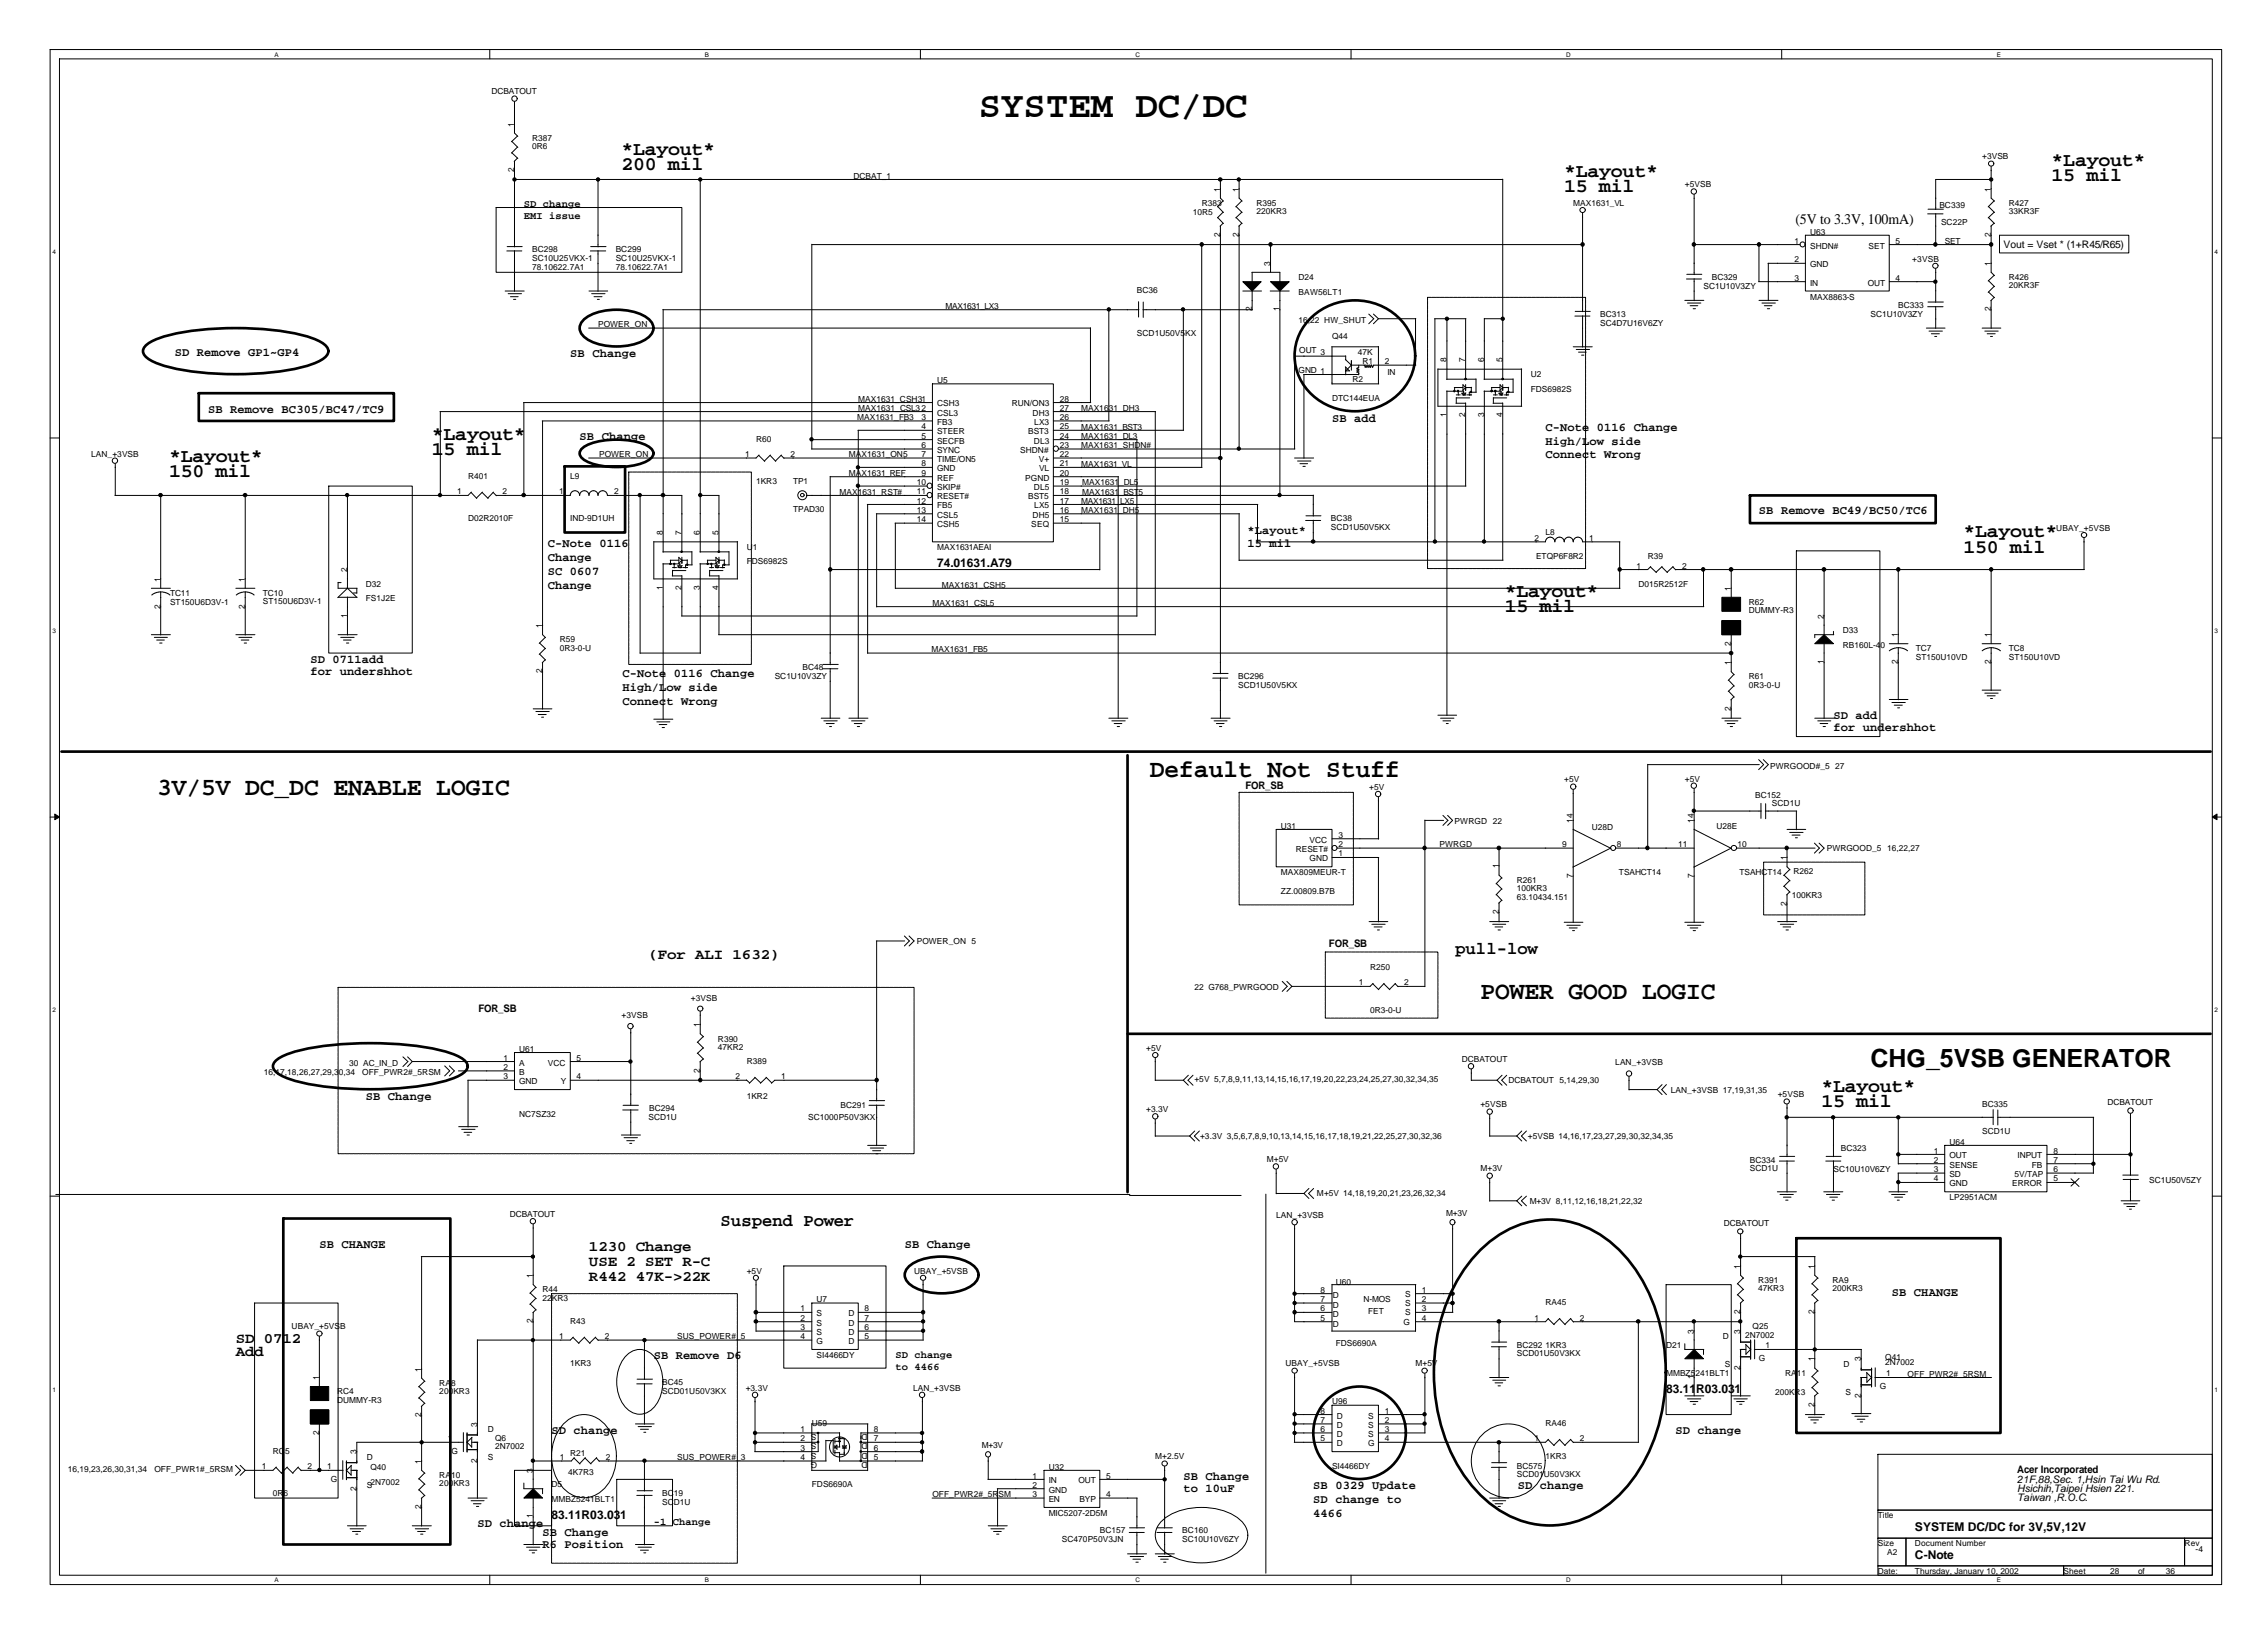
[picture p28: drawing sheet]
<svg xmlns="http://www.w3.org/2000/svg" width="287mm" height="207mm" viewBox="0 0 287 207" stroke-linecap="round" stroke-linejoin="round" font-family="sans-serif">
<defs><g id="words">
<text font-size="4.7" x="124" y="14.9">SYSTEM DC/DC</text>
<g font-size="3.2">
<text x="19.9" y="100.7">3V/5V DC_DC ENABLE LOGIC</text>
<text x="145.7" y="98.5">Default Not Stuff</text>
<text x="187.6" y="126.6">POWER GOOD LOGIC</text>
<text x="237" y="135.2">CHG_5VSB GENERATOR</text>
</g>
<g font-size="2.5">
<text x="78.7" y="19.6">*Layout*</text>
<text x="78.7" y="21.6">200 mil</text>
<text x="198.2" y="22.5">*Layout*</text>
<text x="260" y="21">*Layout*</text>
<text x="260" y="23">15 mil</text>
<text x="198.2" y="24.4">15 mil</text>
<text x="21.4" y="58.6">*Layout*</text>
<text x="54.7" y="55.8">*Layout*</text>
<text x="54.7" y="57.7">15 mil</text>
<text x="21.4" y="60.5">150 mil</text>
<text x="248.8" y="68.1">*Layout*</text>
<text x="248.8" y="70.1">150 mil</text>
<text x="190.7" y="75.6">*Layout*</text>
<text x="190.7" y="77.6">15 mil</text>
<text x="230.8" y="138.4">*Layout*</text>
<text x="230.8" y="140.3">15 mil</text>
</g>
<g font-size="2.2">
<text x="184.4" y="120.9">pull-low</text>
<text x="91.3" y="155.4">Suspend Power</text>
</g>
<g font-size="1.9">
<text x="227.5" y="28.4">(5V to 3.3V, 100mA)</text>
<text x="82.2" y="121.6">(For ALI 1632)</text>
<text x="74.6" y="158.5">1230 Change</text>
<text x="74.6" y="160.4">USE 2 SET R-C</text>
<text x="74.6" y="162.3">R442 47K-&gt;22K</text>
<text x="29.9" y="170.3">SD 0712</text>
<text x="29.9" y="171.9">Add</text>
</g>
<g font-size="1.5">
<text x="22.1" y="45.1">SD Remove GP1~GP4</text>
<text x="72.3" y="45.2">SB Change</text>
<text x="26.4" y="52.3">SB Remove BC305/BC47/TC9</text>
<text x="168.8" y="53.4">SB add</text>
<text x="73.4" y="55.8">SB Change</text>
<text x="195.8" y="54.6">C-Note 0116 Change</text>
<text x="195.8" y="56.4">High/Low side</text>
<text x="195.8" y="58.1">Connect Wrong</text>
<text x="222.9" y="65.2">SB Remove BC49/BC50/TC6</text>
<text x="69.4" y="69.4">C-Note 0116</text>
<text x="69.4" y="71.1">Change</text>
<text x="118.7" y="71.9">74.01631.A79</text>
<text x="158.1" y="67.7">*Layout*</text>
<text x="158.1" y="69.3">15 mil</text>
<text x="69.4" y="72.9">SC 0607</text>
<text x="69.4" y="74.7">Change</text>
<text x="39.3" y="84">SD 0711add</text>
<text x="39.3" y="85.6">for undershhot</text>
<text x="78.9" y="85.8">C-Note 0116 Change</text>
<text x="78.9" y="87.6">High/Low side</text>
<text x="78.9" y="89.3">Connect Wrong</text>
<text x="232.3" y="91.1">SD add</text>
<text x="232.3" y="92.7">for undershhot</text>
<text x="46.4" y="139.4">SB Change</text>
<text x="40.5" y="158.2">SB CHANGE</text>
<text x="114.6" y="158.2">SB Change</text>
<text x="239.7" y="164.3">SB CHANGE</text>
<text x="82.8" y="172.3">SB Remove D6</text>
<text x="211.1" y="176.5">83.11R03.031</text>
<text x="69.9" y="181.8">SD change</text>
<text x="212.3" y="181.8">SD change</text>
<text x="149.9" y="187.6">SB Change</text>
<text x="149.9" y="189.2">to 10uF</text>
<text x="166.4" y="188.8">SB 0329 Update</text>
<text x="166.4" y="190.5">SD change to</text>
<text x="192.3" y="188.8">SD change</text>
<text x="60.5" y="193.5">SD change</text>
<text x="68.7" y="194.7">SB Change</text>
<text x="68.7" y="196.2">R6 Position</text>
<text x="69.9" y="192.5">83.11R03.031</text>
<text x="166.4" y="192.2">4466</text>
<text x="242.7" y="197.5">C-Note</text>
<text x="242.7" y="194">SYSTEM DC/DC for 3V,5V,12V</text>
</g>
<g font-size="1.3">
<text x="66.4" y="26.2">SD change</text>
<text x="66.4" y="27.8">EMI issue</text>
<text x="253.9" y="31.5">Vout = Vset * (1+R45/R65)</text>
<text x="157.8" y="100">FOR_SB</text>
<text x="168.4" y="120">FOR_SB</text>
<text x="60.6" y="128.3">FOR_SB</text>
<text x="113.5" y="172.1">SD change</text>
<text x="113.5" y="173.7">to 4466</text>
<text x="255.6" y="186.7">Acer Incorporated</text>
<text x="255.6" y="187.9">21F,88,Sec. 1,Hsin Tai Wu Rd.</text>
<text x="255.6" y="189.1">Hsichih,Taipei Hsien 221.</text>
<text x="255.6" y="190.3">Taiwan ,R.O.C.</text>
<text x="82.8" y="193.3">-1 Change</text>
</g>
<g font-size="1.1">
<text x="62.3" y="12">DCBATOUT</text>
<text x="65.2" y="16.1" transform="rotate(-90 65.2 16.1)">1</text>
<text x="67.4" y="17.8">R387</text>
<text x="65.2" y="21.8" transform="rotate(-90 65.2 21.8)">2</text>
<text x="67.4" y="18.9">0R6</text>
<text x="108.2" y="22.7">DCBAT_1</text>
<text x="213.5" y="23.7">+5VSB</text>
<text x="251.2" y="20.2">+3VSB</text>
<text x="151.1" y="27.3">10R5</text>
<text x="152.3" y="26.1">R383</text>
<text x="154.6" y="24.3" transform="rotate(-90 154.6 24.3)">1</text>
<text x="157" y="24.3" transform="rotate(-90 157 24.3)">1</text>
<text x="159.2" y="26.1">R395</text>
<text x="159.2" y="27.1">220KR3</text>
<text x="199.3" y="26.1">MAX1631_VL</text>
<text x="229.4" y="29.7">U63</text>
<text x="245.7" y="26.3">BC339</text>
<text x="246" y="28.5">SC22P</text>
<text x="252.3" y="24.3" transform="rotate(-90 252.3 24.3)">1</text>
<text x="254.6" y="26.1">R427</text>
<text x="254.6" y="27.1">33KR3F</text>
<text x="67.4" y="32">BC298</text>
<text x="67.4" y="33">SC10U25VKX-1</text>
<text x="67.4" y="34.2">78.10622.7A1</text>
<text x="78" y="32">BC299</text>
<text x="78" y="33">SC10U25VKX-1</text>
<text x="78" y="34.2">78.10622.7A1</text>
<text x="154.6" y="30.1" transform="rotate(-90 154.6 30.1)">2</text>
<text x="157" y="30.1" transform="rotate(-90 157 30.1)">2</text>
<text x="161" y="33.7" transform="rotate(-90 161 33.7)">3</text>
<text x="164.5" y="35.5">D24</text>
<text x="216.9" y="35.5">BC329</text>
<text x="227.4" y="30.9">1</text>
<text x="227.4" y="33.2">2</text>
<text x="227.4" y="35.6">3</text>
<text x="229.4" y="31.5">SHDN#</text>
<text x="229.4" y="33.8">GND</text>
<text x="236.8" y="31.5">SET</text>
<text x="240.2" y="30.9">5</text>
<text x="240.2" y="35.6">4</text>
<text x="242.3" y="33.2">+3VSB</text>
<text x="246.4" y="30.9">SET</text>
<text x="252.3" y="33.7" transform="rotate(-90 252.3 33.7)">1</text>
<text x="252.3" y="30.1" transform="rotate(-90 252.3 30.1)">2</text>
<text x="254.6" y="35.5">R426</text>
<text x="75.8" y="41.5">POWER_ON</text>
<text x="119.8" y="39.2">MAX1631_LX3</text>
<text x="144.1" y="37.1">BC36</text>
<text x="158.6" y="39.5" transform="rotate(-90 158.6 39.5)">2</text>
<text x="162.1" y="39.5" transform="rotate(-90 162.1 39.5)">1</text>
<text x="164.5" y="40.9">16,22 HW_SHUT</text>
<text x="164.5" y="37.4">BAW56LT1</text>
<text x="202.8" y="40.2">BC313</text>
<text x="202.8" y="41.3">SC4D7U16V6ZY</text>
<text x="215.9" y="36.7">SC1U10V3ZY</text>
<text x="229.4" y="38">MAX8863-S</text>
<text x="229.4" y="36.2">IN</text>
<text x="236.7" y="36.2">OUT</text>
<text x="237" y="40.2">SC1U10V3ZY</text>
<text x="240.5" y="39">BC333</text>
<text x="252.3" y="39.5" transform="rotate(-90 252.3 39.5)">2</text>
<text x="254.6" y="36.5">20KR3F</text>
<text x="144.1" y="42.6">SCD1U50V5KX</text>
<text x="164.5" y="47.3">GND 1</text>
<text x="164.6" y="44.8">OUT 3</text>
<text x="168.8" y="43">Q44</text>
<text x="172" y="45.1">47K</text>
<text x="172.6" y="46.1">R1</text>
<text x="175.5" y="46.2">2</text>
<text x="175.8" y="47.5">IN</text>
<text x="183.3" y="45.9" transform="rotate(-90 183.3 45.9)">8</text>
<text x="185.7" y="45.9" transform="rotate(-90 185.7 45.9)">7</text>
<text x="188" y="45.9" transform="rotate(-90 188 45.9)">6</text>
<text x="190.4" y="45.9" transform="rotate(-90 190.4 45.9)">5</text>
<text x="194" y="47.8">U2</text>
<text x="108.6" y="53.3">MAX1631_FB3</text>
<text x="108.8" y="50.9">MAX1631_CSH31</text>
<text x="108.8" y="52.1">MAX1631_CSL32</text>
<text x="116.8" y="53.2">3</text>
<text x="118.7" y="48.6">U5</text>
<text x="118.7" y="51.5">CSH3</text>
<text x="118.7" y="52.7">CSL3</text>
<text x="118.7" y="53.9">FB3</text>
<text x="128.2" y="51.5">RUN/ON3</text>
<text x="130.9" y="52.7">DH3</text>
<text x="131.1" y="53.9">LX3</text>
<text x="134.3" y="53.2">26</text>
<text x="134.3" y="50.9">28</text>
<text x="134.3" y="52.1">27</text>
<text x="137" y="52.1">MAX1631_DH3</text>
<text x="168.8" y="50.8">DTC144EUA</text>
<text x="171.4" y="48.4">R2</text>
<text x="183.3" y="52.9" transform="rotate(-90 183.3 52.9)">1</text>
<text x="185.7" y="52.9" transform="rotate(-90 185.7 52.9)">2</text>
<text x="188" y="52.9" transform="rotate(-90 188 52.9)">3</text>
<text x="190.4" y="52.9" transform="rotate(-90 190.4 52.9)">4</text>
<text x="194" y="49.6">FDS6982S</text>
<text x="11.6" y="57.9">LAN_+3VSB</text>
<text x="75.9" y="58">POWER_ON</text>
<text x="94.4" y="58">1</text>
<text x="95.8" y="56">R60</text>
<text x="100.2" y="58">2</text>
<text x="107.6" y="58">MAX1631_ON5</text>
<text x="116.8" y="54.4">4</text>
<text x="116.8" y="55.6">5</text>
<text x="116.8" y="56.8">6</text>
<text x="116.8" y="58">7</text>
<text x="116.8" y="59.1">8</text>
<text x="118.7" y="55">STEER</text>
<text x="118.7" y="56.2">SECFB</text>
<text x="118.7" y="57.4">SYNC</text>
<text x="118.7" y="58.6">TIME/ON5</text>
<text x="118.7" y="59.7">GND</text>
<text x="129.3" y="57.4">SHDN#</text>
<text x="130.3" y="55">BST3</text>
<text x="131" y="56.2">DL3</text>
<text x="131.6" y="58.6">V+</text>
<text x="131.7" y="59.7">VL</text>
<text x="134.3" y="54.4">25</text>
<text x="134.3" y="55.6">24</text>
<text x="134.3" y="58">22</text>
<text x="134.3" y="56.8">23</text>
<text x="134.3" y="59.1">21</text>
<text x="137" y="54.5">MAX1631_BST3</text>
<text x="137" y="56.8">MAX1631_SHDN#</text>
<text x="137" y="59.2">MAX1631_VL</text>
<text x="137" y="55.6">MAX1631_DL3</text>
<text x="57.9" y="62.7">1</text>
<text x="59.3" y="60.7">R401</text>
<text x="63.7" y="62.7">2</text>
<text x="70.9" y="62.7">1</text>
<text x="72.3" y="60.7">L9</text>
<text x="77.8" y="62.7">2</text>
<text x="95.8" y="61.4">1KR3</text>
<text x="100.5" y="61.4">TP1</text>
<text x="100.5" y="64.9">TPAD30</text>
<text x="106.4" y="62.7">MAX1631_RST#</text>
<text x="107.6" y="60.3">MAX1631_REF</text>
<text x="116.2" y="61.5">10</text>
<text x="116.2" y="62.7">11</text>
<text x="116.2" y="63.9">12</text>
<text x="116.2" y="65">13</text>
<text x="116.8" y="60.3">9</text>
<text x="118.7" y="60.9">REF</text>
<text x="118.7" y="62.1">SKIP#</text>
<text x="118.7" y="63.3">RESET#</text>
<text x="118.7" y="64.4">FB5</text>
<text x="118.7" y="65.6">CSL5</text>
<text x="129.9" y="60.9">PGND</text>
<text x="130.3" y="63.3">BST5</text>
<text x="130.9" y="65.6">DH5</text>
<text x="131" y="62.1">DL5</text>
<text x="131.1" y="64.4">LX5</text>
<text x="134.3" y="60.3">20</text>
<text x="134.3" y="61.5">19</text>
<text x="134.3" y="62.7">18</text>
<text x="134.3" y="63.9">17</text>
<text x="134.3" y="65">16</text>
<text x="137" y="63.9">MAX1631_LX5</text>
<text x="137" y="65">MAX1631_DH5</text>
<text x="137.1" y="62.7">MAX1631</text>
<text x="137.1" y="61.5">MAX1631_DL5</text>
<text x="141.8" y="62.7">_BST5</text>
<text x="59.3" y="66.1">D02R2010F</text>
<text x="72.3" y="66.1">IND-9D1UH</text>
<text x="84" y="67.8" transform="rotate(-90 84 67.8)">8</text>
<text x="86.4" y="67.8" transform="rotate(-90 86.4 67.8)">7</text>
<text x="88.7" y="67.8" transform="rotate(-90 88.7 67.8)">6</text>
<text x="91.1" y="67.8" transform="rotate(-90 91.1 67.8)">5</text>
<text x="94.6" y="69.7">U1</text>
<text x="94.6" y="71.5">FDS6982S</text>
<text x="116.2" y="66.2">14</text>
<text x="118.7" y="69.7">MAX1631AEAI</text>
<text x="118.7" y="66.8">CSH5</text>
<text x="130.7" y="66.8">SEQ</text>
<text x="134.3" y="66.2">15</text>
<text x="168.7" y="66.1">BC38</text>
<text x="168.7" y="67.2">SCD1U50V5KX</text>
<text x="194.4" y="68.6">2</text>
<text x="194.6" y="70.8">ETQP6F8R2</text>
<text x="195.8" y="67.7">L8</text>
<text x="201.4" y="68.6">1</text>
<text x="208.8" y="70.8">R39</text>
<text x="260.6" y="67.3">UBAY_+5VSB</text>
<text x="20.3" y="77.1" transform="rotate(-90 20.3 77.1)">2</text>
<text x="20.3" y="73.7" transform="rotate(-90 20.3 73.7)">1</text>
<text x="21.5" y="75.5">TC11</text>
<text x="21.5" y="76.7">ST150U6D3V-1</text>
<text x="31" y="77.1" transform="rotate(-90 31 77.1)">2</text>
<text x="31" y="73.7" transform="rotate(-90 31 73.7)">1</text>
<text x="33.3" y="75.5">TC10</text>
<text x="33.3" y="76.6">ST150U6D3V-1</text>
<text x="44" y="72.5" transform="rotate(-90 44 72.5)">2</text>
<text x="46.4" y="74.4">D32</text>
<text x="46.4" y="76.2">FS1J2E</text>
<text x="84" y="74.8" transform="rotate(-90 84 74.8)">1</text>
<text x="86.4" y="74.8" transform="rotate(-90 86.4 74.8)">2</text>
<text x="88.7" y="74.8" transform="rotate(-90 88.7 74.8)">3</text>
<text x="91.1" y="74.8" transform="rotate(-90 91.1 74.8)">4</text>
<text x="118.2" y="76.8">MAX1631_CSL5</text>
<text x="119.3" y="74.5">MAX1631_CSH5</text>
<text x="207.3" y="72.1">1</text>
<text x="207.6" y="74.4">D015R2512F</text>
<text x="213.1" y="72.1">2</text>
<text x="219.3" y="74.9" transform="rotate(-90 219.3 74.9)">1</text>
<text x="221.6" y="76.7">R62</text>
<text x="221.6" y="77.7">DUMMY-R3</text>
<text x="44" y="78.3" transform="rotate(-90 44 78.3)">1</text>
<text x="68.7" y="79.6" transform="rotate(-90 68.7 79.6)">1</text>
<text x="71" y="81.4">R59</text>
<text x="71" y="82.5">0R3-0-U</text>
<text x="118" y="82.7">MAX1631_FB5</text>
<text x="219.3" y="81.8" transform="rotate(-90 219.3 81.8)">2</text>
<text x="231.1" y="78.4" transform="rotate(-90 231.1 78.4)">2</text>
<text x="233.5" y="80.2">D33</text>
<text x="233.5" y="82.1">RB160L-40</text>
<text x="240.5" y="80.8" transform="rotate(-90 240.5 80.8)">1</text>
<text x="242.8" y="82.6">TC7</text>
<text x="242.8" y="83.6">ST150U10VD</text>
<text x="252.3" y="80.8" transform="rotate(-90 252.3 80.8)">1</text>
<text x="254.6" y="82.6">TC8</text>
<text x="254.6" y="83.6">ST150U10VD</text>
<text x="68.7" y="85.4" transform="rotate(-90 68.7 85.4)">2</text>
<text x="98.2" y="86.1">SC1U10V3ZY</text>
<text x="101.7" y="84.9">BC48</text>
<text x="156.9" y="86.1">BC296</text>
<text x="156.9" y="87.2">SCD1U50V5KX</text>
<text x="219.3" y="84.3" transform="rotate(-90 219.3 84.3)">1</text>
<text x="221.6" y="86.1">R61</text>
<text x="221.6" y="87.2">0R3-0-U</text>
<text x="231.1" y="84.2" transform="rotate(-90 231.1 84.2)">1</text>
<text x="240.5" y="84.2" transform="rotate(-90 240.5 84.2)">2</text>
<text x="252.3" y="84.2" transform="rotate(-90 252.3 84.2)">2</text>
<text x="219.3" y="90.1" transform="rotate(-90 219.3 90.1)">2</text>
<text x="173.5" y="100.1">+5V</text>
<text x="198.2" y="99.2">+5V</text>
<text x="213.5" y="99.1">+5V</text>
<text x="222.4" y="101.2">BC152</text>
<text x="224.3" y="97.4">PWRGOOD#_5</text>
<text x="232.5" y="97.4">27</text>
<text x="162.3" y="105">U31</text>
<text x="165.9" y="106.8">VCC</text>
<text x="169.6" y="107.4">2</text>
<text x="169.6" y="106.2">3</text>
<text x="182.4" y="107.4">PWRGD</text>
<text x="184.3" y="104.5">PWRGD 22</text>
<text x="198" y="107.4">9</text>
<text x="199.3" y="104.3" transform="rotate(-90 199.3 104.3)">14</text>
<text x="201.7" y="105.2">U28D</text>
<text x="204.9" y="107.4">8</text>
<text x="212.6" y="107.4">11</text>
<text x="214.6" y="104.3" transform="rotate(-90 214.6 104.3)">14</text>
<text x="217.5" y="105">U28E</text>
<text x="220.2" y="107.4">10</text>
<text x="224.5" y="102.1">SCD1U</text>
<text x="231.5" y="107.9">PWRGOOD_5</text>
<text x="239.1" y="107.9">16,22,27</text>
<text x="162.3" y="110.9">MAX809MEUR-T</text>
<text x="162.3" y="113.3">ZZ.00809.B7B</text>
<text x="164.2" y="108">RESET#</text>
<text x="165.9" y="109.2">GND</text>
<text x="169.6" y="108.6">1</text>
<text x="189.9" y="110.1" transform="rotate(-90 189.9 110.1)">1</text>
<text x="192.2" y="111.9">R261</text>
<text x="192.2" y="113">100KR3</text>
<text x="199.3" y="111.3" transform="rotate(-90 199.3 111.3)">7</text>
<text x="205.1" y="110.8">TSAHCT14</text>
<text x="214.6" y="111.3" transform="rotate(-90 214.6 111.3)">7</text>
<text x="220.4" y="110.8">TSAHCT14</text>
<text x="226.4" y="109" transform="rotate(-90 226.4 109)">1</text>
<text x="227" y="113.8">100KR3</text>
<text x="227.2" y="110.7">R262</text>
<text x="116.2" y="119.6">POWER_ON 5</text>
<text x="189.9" y="115.8" transform="rotate(-90 189.9 115.8)">2</text>
<text x="192.2" y="114.1">63.10434.151</text>
<text x="226.4" y="114.8" transform="rotate(-90 226.4 114.8)">2</text>
<text x="151.3" y="125.5">22 G768_PWRGOOD</text>
<text x="172.2" y="124.9">1</text>
<text x="173.6" y="123">R250</text>
<text x="177.9" y="124.9">2</text>
<text x="78.7" y="129.1">+3VSB</text>
<text x="87.5" y="126.8">+3VSB</text>
<text x="88.7" y="130.2" transform="rotate(-90 88.7 130.2)">1</text>
<text x="173.6" y="128.4">0R3-0-U</text>
<text x="33.4" y="136.2">16,17,18,26,27,29,30,34</text>
<text x="44.2" y="135.1">30 AC_IN_D</text>
<text x="45.9" y="136.2">OFF_PWR2#_5RSM</text>
<text x="63.8" y="134.5">1</text>
<text x="63.8" y="135.6">2</text>
<text x="63.8" y="136.8">3</text>
<text x="65.8" y="133.3">U61</text>
<text x="65.8" y="135.1">A</text>
<text x="65.8" y="136.2">B</text>
<text x="65.8" y="137.4">GND</text>
<text x="69.4" y="135.1">VCC</text>
<text x="71.1" y="137.4">Y</text>
<text x="73.1" y="136.8">4</text>
<text x="73.1" y="134.5">5</text>
<text x="88.7" y="136" transform="rotate(-90 88.7 136)">2</text>
<text x="91" y="132">R390</text>
<text x="91" y="133.1">47KR2</text>
<text x="93.2" y="136.8">2</text>
<text x="94.6" y="134.8">R389</text>
<text x="99" y="136.8">1</text>
<text x="145.2" y="133.2">+5V</text>
<text x="151.3" y="137.2">+5V 5,7,8,9,11,13,14,15,16,17,19,20,22,23,24,25,27,30,32,34,35</text>
<text x="185.3" y="134.6">DCBATOUT</text>
<text x="191.1" y="137.3">DCBATOUT 5,14,29,30</text>
<text x="204.7" y="135">LAN_+3VSB</text>
<text x="65.8" y="141.5">NC7SZ32</text>
<text x="82.2" y="141.9">SCD1U</text>
<text x="82.3" y="140.9">BC294</text>
<text x="94.6" y="139.3">1KR2</text>
<text x="102.4" y="141.9">SC1000P50V3KX</text>
<text x="106.5" y="140.5">BC291</text>
<text x="145.2" y="140.9">+3.3V</text>
<text x="187.6" y="140.3">+5VSB</text>
<text x="211.7" y="138.5">LAN_+3VSB 17,19,31,35</text>
<text x="225.3" y="139.1">+5VSB</text>
<text x="251.2" y="140.3">BC335</text>
<text x="251.2" y="143.8">SCD1U</text>
<text x="267" y="140">DCBATOUT</text>
<text x="152.1" y="144.4">+3.3V 3,5,6,7,8,9,10,13,14,15,16,17,18,19,21,22,25,27,30,32,36</text>
<text x="160.5" y="147.3">M+5V</text>
<text x="187.6" y="148.5">M+3V</text>
<text x="193.6" y="144.4">+5VSB 14,16,17,23,27,29,30,32,34,35</text>
<text x="221.7" y="147.4">BC334</text>
<text x="221.7" y="148.5">SCD1U</text>
<text x="232.3" y="148.6">SC10U10V6ZY</text>
<text x="233.3" y="145.9">BC323</text>
<text x="245" y="146.2">1</text>
<text x="245" y="147.4">2</text>
<text x="245" y="148.6">3</text>
<text x="245" y="149.7">4</text>
<text x="247" y="145.1">U64</text>
<text x="247" y="146.8">OUT</text>
<text x="247" y="148">SENSE</text>
<text x="247" y="149.2">SD</text>
<text x="255.3" y="149.2">5V/TAP</text>
<text x="255.7" y="146.8">INPUT</text>
<text x="257.5" y="148">FB</text>
<text x="260.2" y="148.6">6</text>
<text x="260.2" y="149.7">5</text>
<text x="260.2" y="147.4">7</text>
<text x="260.2" y="146.2">8</text>
<text x="272.3" y="149.9">SC1U50V5ZY</text>
<text x="64.6" y="154.2">DCBATOUT</text>
<text x="161.7" y="154.4">LAN_+3VSB</text>
<text x="166.9" y="151.7">M+5V 14,18,19,20,21,23,26,32,34</text>
<text x="183.3" y="154.1">M+3V</text>
<text x="193.8" y="152.6">M+3V 8,11,12,16,18,21,22,32</text>
<text x="218.4" y="155.4">DCBATOUT</text>
<text x="247" y="152.1">LP2951ACM</text>
<text x="247" y="150.4">GND</text>
<text x="255" y="150.4">ERROR</text>
<text x="67.5" y="162" transform="rotate(-90 67.5 162)">1</text>
<text x="94.6" y="161.4">+5V</text>
<text x="115.8" y="161.4">UBAY_+5VSB</text>
<text x="220.5" y="160.8" transform="rotate(-90 220.5 160.8)">1</text>
<text x="229.9" y="160.8" transform="rotate(-90 229.9 160.8)">1</text>
<text x="67.5" y="167.7" transform="rotate(-90 67.5 167.7)">2</text>
<text x="68.7" y="163.8">R44</text>
<text x="68.7" y="164.9">22KR3</text>
<text x="72.3" y="167.8">R43</text>
<text x="101.4" y="166.2">1</text>
<text x="101.4" y="167.4">2</text>
<text x="103.5" y="165.1">U7</text>
<text x="103.5" y="166.8">S</text>
<text x="107.5" y="166.8">D</text>
<text x="109.6" y="167.4">7</text>
<text x="109.6" y="166.2">8</text>
<text x="167.3" y="163.9">8</text>
<text x="167.3" y="165">7</text>
<text x="167.3" y="166.2">6</text>
<text x="167.3" y="167.4">5</text>
<text x="168.9" y="164.5">D</text>
<text x="168.9" y="165.8">D</text>
<text x="168.9" y="167">D</text>
<text x="169.2" y="162.8">U60</text>
<text x="172.8" y="165.1">N-MOS</text>
<text x="173.4" y="166.6">FET</text>
<text x="177.8" y="167.9">G</text>
<text x="178.1" y="164.4">S</text>
<text x="178.1" y="165.5">S</text>
<text x="178.1" y="166.7">S</text>
<text x="180.2" y="163.9">1</text>
<text x="180.2" y="165">2</text>
<text x="180.2" y="166.2">3</text>
<text x="180.2" y="167.4">4</text>
<text x="194.4" y="167.4">1</text>
<text x="195.8" y="165.5">RA45</text>
<text x="200.2" y="167.4">2</text>
<text x="220.5" y="166.6" transform="rotate(-90 220.5 166.6)">2</text>
<text x="222.8" y="162.6">R391</text>
<text x="222.8" y="163.7">47KR3</text>
<text x="229.9" y="166.6" transform="rotate(-90 229.9 166.6)">2</text>
<text x="232.2" y="162.6">RA9</text>
<text x="232.2" y="163.7">200KR3</text>
<text x="37" y="168.5">UBAY_+5VSB</text>
<text x="53.4" y="173.9" transform="rotate(-90 53.4 173.9)">1</text>
<text x="70.9" y="169.8">1</text>
<text x="72.3" y="173.2">1KR3</text>
<text x="76.6" y="169.8">2</text>
<text x="85.8" y="169.8">SUS_POWER#_5</text>
<text x="101.4" y="168.6">3</text>
<text x="101.4" y="169.8">4</text>
<text x="103.5" y="172.1">SI4466DY</text>
<text x="103.5" y="168">S</text>
<text x="103.5" y="169.2">S</text>
<text x="103.5" y="170.4">G</text>
<text x="107.5" y="170.4">D</text>
<text x="107.5" y="169.2">D</text>
<text x="107.5" y="168">D</text>
<text x="109.6" y="169.8">5</text>
<text x="109.6" y="168.6">6</text>
<text x="162.9" y="173.2">UBAY_+5VSB</text>
<text x="168.9" y="168.2">D</text>
<text x="169.2" y="170.6">FDS6690A</text>
<text x="179.4" y="173.2">M+5V</text>
<text x="192.2" y="170.8">BC292</text>
<text x="192.2" y="171.9">SCD01U50V3KX</text>
<text x="195.8" y="170.8">1KR3</text>
<text x="211.1" y="170.8">D21</text>
<text x="214.6" y="169.1" transform="rotate(-90 214.6 169.1)">3</text>
<text x="218.3" y="169.8">D</text>
<text x="218.6" y="173.3">S</text>
<text x="220.5" y="173.6" transform="rotate(-90 220.5 173.6)">2</text>
<text x="220.5" y="169.1" transform="rotate(-90 220.5 169.1)">3</text>
<text x="221.1" y="169.6">2N7002</text>
<text x="222.1" y="168.5">Q25</text>
<text x="222.9" y="172.5">G</text>
<text x="223.7" y="170.9">1</text>
<text x="229.9" y="172.6" transform="rotate(-90 229.9 172.6)">1</text>
<text x="233.6" y="173.3">D</text>
<text x="235.8" y="172.6" transform="rotate(-90 235.8 172.6)">3</text>
<text x="238.9" y="172.4">Q41</text>
<text x="238.9" y="173.1">2N7002</text>
<text x="40.4" y="174.9" transform="rotate(-90 40.4 174.9)">1</text>
<text x="42.7" y="176.7">RC4</text>
<text x="42.7" y="177.8">DUMMY-R3</text>
<text x="53.4" y="179.6" transform="rotate(-90 53.4 179.6)">2</text>
<text x="55.7" y="175.7">RA8</text>
<text x="55.7" y="176.7">200KR3</text>
<text x="83.9" y="175.6">BC45</text>
<text x="83.9" y="176.6">SCD01U50V3KX</text>
<text x="94.5" y="176.2">+3.3V</text>
<text x="115.7" y="176.2">LAN_+3VSB</text>
<text x="167.3" y="179.2">8</text>
<text x="168.8" y="177.9">U96</text>
<text x="169.4" y="179.8">D</text>
<text x="173.4" y="179.8">S</text>
<text x="175.5" y="179.2">1</text>
<text x="211.1" y="174.4">MMBZ5241BLT1</text>
<text x="214.6" y="174.8" transform="rotate(-90 214.6 174.8)">1</text>
<text x="224.9" y="176.8">200KR3</text>
<text x="226.2" y="174.4">RA11</text>
<text x="229.9" y="178.4" transform="rotate(-90 229.9 178.4)">2</text>
<text x="233.8" y="176.8">S</text>
<text x="235.8" y="177.2" transform="rotate(-90 235.8 177.2)">2</text>
<text x="238.2" y="176">G</text>
<text x="239" y="174.5">1</text>
<text x="241.7" y="174.5">OFF_PWR2#_5RSM</text>
<text x="34.6" y="184.2">RC5</text>
<text x="40.4" y="181.9" transform="rotate(-90 40.4 181.9)">2</text>
<text x="45.2" y="184.3" transform="rotate(-90 45.2 184.3)">3</text>
<text x="46.5" y="185.1">D</text>
<text x="53.4" y="185.5" transform="rotate(-90 53.4 185.5)">1</text>
<text x="56.7" y="182.7">1</text>
<text x="57.2" y="184.2">G</text>
<text x="60.5" y="185.4" transform="rotate(-90 60.5 185.4)">2</text>
<text x="60.5" y="180.8" transform="rotate(-90 60.5 180.8)">3</text>
<text x="61.8" y="185.1">S</text>
<text x="61.8" y="181.5">D</text>
<text x="62.7" y="182.6">Q6</text>
<text x="62.7" y="183.7">2N7002</text>
<text x="71" y="185.1">1</text>
<text x="72.3" y="184.5">R21</text>
<text x="76.8" y="185.1">2</text>
<text x="85.8" y="185.1">SUS_POWER#_3</text>
<text x="101.4" y="181.5">1</text>
<text x="101.4" y="182.7">2</text>
<text x="101.4" y="183.9">3</text>
<text x="101.4" y="185.1">4</text>
<text x="102.9" y="180.7">U59</text>
<text x="103.5" y="181.8" transform="rotate(-180 103.5 181.8)">S</text>
<text x="103.5" y="182.9" transform="rotate(-180 103.5 182.9)">S</text>
<text x="103.5" y="184.1" transform="rotate(-180 103.5 184.1)">S</text>
<text x="103.5" y="185.3" transform="rotate(-180 103.5 185.3)">G</text>
<text x="109.9" y="185.3" transform="rotate(-180 109.9 185.3)">D</text>
<text x="109.9" y="184.1" transform="rotate(-180 109.9 184.1)">D</text>
<text x="109.9" y="182.9" transform="rotate(-180 109.9 182.9)">D</text>
<text x="109.9" y="181.8" transform="rotate(-180 109.9 181.8)">D</text>
<text x="110.7" y="185.1">5</text>
<text x="110.7" y="183.9">6</text>
<text x="110.7" y="182.7">7</text>
<text x="110.7" y="181.5">8</text>
<text x="124.4" y="183.6">M+3V</text>
<text x="146.4" y="185">M+2.5V</text>
<text x="167.3" y="182.7">5</text>
<text x="167.3" y="181.5">6</text>
<text x="167.3" y="180.4">7</text>
<text x="169.4" y="183.3">D</text>
<text x="169.4" y="182.1">D</text>
<text x="169.4" y="180.9">D</text>
<text x="173.4" y="180.9">S</text>
<text x="173.4" y="182.1">S</text>
<text x="173.4" y="183.3">G</text>
<text x="175.5" y="180.4">2</text>
<text x="175.5" y="181.5">3</text>
<text x="175.5" y="182.7">4</text>
<text x="194.4" y="182.7">1</text>
<text x="195.8" y="180.7">RA46</text>
<text x="195.8" y="185">1KR3</text>
<text x="200.2" y="182.7">2</text>
<text x="8.6" y="186.6">16,19,23,26,30,31,34</text>
<text x="19.6" y="186.6">OFF_PWR1#_5RSM</text>
<text x="33.2" y="186.2">1</text>
<text x="34.6" y="189.7">0R6</text>
<text x="38.9" y="186.2">2</text>
<text x="41.4" y="186.2">1</text>
<text x="41.9" y="187.8">G</text>
<text x="45.2" y="188.9" transform="rotate(-90 45.2 188.9)">2</text>
<text x="46.5" y="188.6">S</text>
<text x="46.9" y="186.4">Q40</text>
<text x="46.9" y="188.3">2N7002</text>
<text x="53.4" y="191.3" transform="rotate(-90 53.4 191.3)">2</text>
<text x="55.7" y="187.3">RA10</text>
<text x="55.7" y="188.4">200KR3</text>
<text x="67.5" y="186.7" transform="rotate(-90 67.5 186.7)">3</text>
<text x="69.9" y="188.5">D5</text>
<text x="69.9" y="190.4">MMBZ5241BLT1</text>
<text x="72" y="187">4K7R3</text>
<text x="83.9" y="189.7">BC19</text>
<text x="83.9" y="190.7">SCD1U</text>
<text x="102.9" y="188.5">FDS6690A</text>
<text x="118.2" y="189.8">OFF_PWR2#_5RSM</text>
<text x="130.9" y="187.4">1</text>
<text x="130.9" y="188.6">2</text>
<text x="130.9" y="189.8">3</text>
<text x="132.9" y="186.3">U32</text>
<text x="132.9" y="188">IN</text>
<text x="132.9" y="189.2">GND</text>
<text x="132.9" y="190.4">EN</text>
<text x="136.7" y="188">OUT</text>
<text x="136.8" y="190.4">BYP</text>
<text x="140.2" y="187.4">5</text>
<text x="140.2" y="189.8">4</text>
<text x="168.8" y="186.2">SI4466DY</text>
<text x="192.2" y="186.2">BC575</text>
<text x="192.2" y="187.2">SCD01U50V3KX</text>
<text x="67.5" y="192.5" transform="rotate(-90 67.5 192.5)">1</text>
<text x="132.9" y="192.2">MIC5207-2D5M</text>
<text x="134.5" y="195.4">SC470P50V3JN</text>
<text x="139.4" y="194.3">BC157</text>
<text x="149.8" y="194.4">BC160</text>
<text x="149.8" y="195.4">SC10U10V6ZY</text>
<text x="238" y="192.4">Title</text>
<text x="238" y="195.9">Size</text>
<text x="239.1" y="197.1">A2</text>
<text x="242.7" y="195.9">Document Number</text>
<text x="276.8" y="195.9">Rev</text>
<text x="278.2" y="196.7">-4</text>
<text x="238" y="199.4">Date:</text>
<text x="242.7" y="199.4">Thursday, January 10, 2002</text>
<text x="261.5" y="199.4">Sheet</text>
<text x="267.4" y="199.4">28</text>
<text x="270.9" y="199.4">of</text>
<text x="274.4" y="199.4">36</text>
</g>
<g font-size=".8">
<text x="34.8" y="7.2">A</text>
<text x="89.3" y="7.2">B</text>
<text x="143.9" y="7.2">C</text>
<text x="198.5" y="7.2">D</text>
<text x="253" y="7.2">E</text>
<text x="6.6" y="32.2">4</text>
<text x="280.6" y="32.2">4</text>
<text x="6.6" y="80.3">3</text>
<text x="280.6" y="80.3">3</text>
<text x="6.6" y="128.3">2</text>
<text x="280.6" y="128.3">2</text>
<text x="6.6" y="176.4">1</text>
<text x="280.6" y="176.4">1</text>
<text x="34.8" y="200.5">A</text>
<text x="89.3" y="200.5">B</text>
<text x="143.9" y="200.5">C</text>
<text x="198.5" y="200.5">D</text>
<text x="253" y="200.5">E</text>
</g>
</g></defs>
<g fill="none" stroke="#000" stroke-width=".13">
<path d="M6.3 6.3h275.2v194.5h-275.2zM7.5 7.5h272.8v192.2h-272.8zM62.1 6.3v1.2M64.9 17.9l.7 .8M64.9 19.4l.7 .7M65.2 12.9v4l.4 .4M65.6 17.2l-.8 .8M65.6 18.6l-.8 .8M116.6 6.3v1.2M171.2 6.3v1.2M225.8 6.3v1.2M62.9 26.3h23.5v8.2h-23.5z"/>
<path d="M64 36.9h2.4M64.2 31.8h1.9M64.3 31.3h1.9M64.4 37.2h1.7M64.7 37.6h1M65.1 37.9h.3M65.2 22.7h125.2M65.2 20.4v10.9M65.2 31.8v5.1M65.6 20l-.4 .5M74.6 36.9h2.4M74.8 31.8h2"/>
<path d="M74.8 31.3h2M75 37.2h1.7M75.3 37.6h1M75.7 37.9h.2M75.8 22.7v8.6M75.8 31.8v5.1M84 39.3h60.3M84 39.2v30.8M88.7 22.7v47.3M102.9 31h97.7M102.9 31v25.9M140.5 39.2v14.2"/>
<path d="M144.3 38.2v2M144.8 39.3h13.9M144.9 38.3v1.9M149.9 39.2v15.3M152.3 31v28.2M154.3 26.2l.7 .7M154.3 27.6l.7 .7M154.6 22.7v2.4l.4 .4M154.6 28.6v56.8M155 25.5l-.7 .7M155 26.9l-.7 .7M155 28.3l-.4 .4"/>
<path d="M156.6 26.2l.8 .7M156.6 27.6l.8 .7M157 22.7v2.4l.4 .4M157 28.6v28.3M157.4 25.5l-.8 .7M157.4 26.9l-.8 .7M157.4 28.3l-.4 .4M157.5 36.9h2.4M158.6 34.5h3.6v1.2M158.7 34.5v1.2M158.7 36.9v2.4M161 36.9h2.4"/>
<path d="M161 31v3.5M162.2 36.9v25.9M173.4 39.8l.7 .6-.7 .6M174 39.8l.7 .6M190.4 22.7v25.4M199.6 39.5h1.9M200.5 27v12.5M213.5 38.1h2.4M213.7 35.4h1.9M213.7 34.8h1.9M213.8 38.4h1.7M214.2 38.7h.9"/>
<path d="M214.5 39.1h.3M214.6 31h13.5M214.7 24.7v10.1M214.7 35.3v2.8M222.8 35.7h6M222.9 38.1h2.4M222.9 31v4.7M223.3 38.4h1.7M223.6 38.7h.9M223.9 39.1h.3M224 33.4h4.8M224.1 33.4v4.7"/>
<path d="M228.7 31a.32 .32 0 0 0-.5-.3 .32 .32 0 0 0 0 .5 .32 .32 0 0 0 .5-.2M228.8 29.8h10.6v7.1h-10.6zM239.4 31h12.9M239.4 35.7h5.9M244.3 27.1h1.9M244.3 38.9h1.9M244.3 26.5h2M244.3 38.3h2M245.3 27.1v3.9M245.3 34.1v4.2M245.3 38.8v2.8M245.6 33.7a.34 .34 0 0 0-.5-.3 .34 .34 0 0 0 0 .6 .34 .34 0 0 0 .5-.3"/>
<path d="M252 26.2l.7 .7M252 27.6l.7 .7M252 35.6l.7 .7M252 37l.7 .7M252.3 21.1v4l.4 .4M252.3 28.6v5.9l.4 .4M252.3 38.1v3.5M252.3 22.7h-7v3.9M252.6 20.7a.34 .34 0 0 0-.5-.3 .34 .34 0 0 0 0 .6 .34 .34 0 0 0 .5-.3M252.7 25.5l-.8 .7M252.7 26.9l-.8 .7M252.7 28.3l-.4 .4"/>
<path d="M252.7 34.9l-.8 .7M252.7 36.3l-.8 .8M252.7 37.7l-.4 .4M253.4 29.8h16.3v2.3h-16.3zM6.3 55.5h1.2M14.6 58.8v4M55.8 52.2h62.4M55.8 52.2v10.6M66.3 51h51.9M66.4 51v11.8M68.7 53.4h49.5M68.7 53.4v27l.4 .4"/>
<path d="M74.6 41.6h63.6M96.1 57.7l.8 .8M96.2 57.7l-.4 .4h-21.2M97.6 57.7l.7 .8M97.6 57.7l-.7 .7M99 57.7l.4 .4M99 57.7l-.7 .7M99.3 58.1h18.9M102.8 55.7h15.4M102.8 56.9h15.4M108.7 54.5h9.5M108.7 59.2h9.5"/>
<path d="M108.8 54.5v36.6M118.2 48.7h15.3v20h-15.3zM133.5 58.1h21.2M133.5 51h4.7M133.5 52.2h12.9M133.5 53.4h7M133.5 54.5h16.5M133.5 55.7h10.6M133.5 59.2h18.8M134.2 56.9h29.9M138.2 41.5v9.5M144.1 55.7v22.4"/>
<path d="M146.4 52.2v28.3M164 45.1v11.8M164 58.1h2.5M164 45.1h6.5M164.4 58.4h1.7M164.7 58.8h1M165.1 59.1h.3M165.2 47.5h7M165.2 47.5v10.6M168.7 44h6M168.8 44v4.7M168.8 48.7h5.9"/>
<path d="M170.5 45.6l.7 .7-.7 .7M170.5 46.5l.5 .5M170.5 45.1v.5M170.5 46.5v1M170.5 47h.5M171.2 46.3h1.7M171.2 45.7v1.2M172 46.7l.2 .1M172 46.9l.2 .1M172 47.1l.2 .2M172.2 46.3v.3M172.2 47.3v.2"/>
<path d="M172.2 46.5l-.3 .2M172.2 46.8l-.3 .1M172.2 47l-.3 .2M172.8 46.2l.2 .3M173.1 46.2l.1 .3M173.1 46.3l-.1 .3M173.3 46.2l.2 .3M173.4 46.3l-.2 .3M173.6 46.2l.1 .3M173.6 46.3l-.2 .3M173.8 46.2l.1 .3M173.8 46.3l-.1 .3"/>
<path d="M174 46.3h5.4M174.1 46.3l-.2 .3M174.7 40.4l-.7 .6M174.7 43.9v4.8M174.7 40.4h4.7M179.4 40.4v5.9M181.8 40.4h4M181.8 40.4v28.3M182.2 46.8v4.7h10.6M182.2 46.8h10.6M183.3 49.6h2.2M183.3 48.1h3.7"/>
<path d="M183.3 40.4v7.7M183.3 49.5v41.2M184.3 49.1h1.1M184.3 49.1v.5M184.4 49.5h-.1l-.1 .1 .1 .1 .1-.1M184.5 51.1h1.2M184.5 50.1h.5M184.5 50.4h1.7M184.5 50.4v.7M184.8 49.6v.5M184.8 49.5h-.1v.1v.1l.1-.1M185.2 49.8h.5"/>
<path d="M185.3 50.1h.5M185.3 49.8l.2 .3M185.4 48.8l.4 .4M185.4 48.7v.8M185.5 49.5v.3M185.7 40.4v7.7M185.7 48.7v.8M185.7 51.1v10.5M185.8 49.8l-.3 .3M185.8 48l-.1-.1-.1 .1 .1 .1 .1-.1M185.9 50.1h.6M186.4 49.1v.6"/>
<path d="M186.5 49.7l-.1-.1-.1 .1 .1 .1 .1-.1M186.5 49.1h-.8l-.4 .4M187 48v1.7M187.1 49.7h-.9v.4M188 49.6h2.2M188 48.1h3.7M188.1 40.4v7.7M188.1 49.5v19.2M188.1 40.4h2.4M189 49.1h1.1M189 49.1v.5M189.1 49.5h-.1l-.1 .1 .1 .1 .1-.1"/>
<path d="M189.2 51.1h1.2M189.2 50.1h.5M189.2 50.4h1.7M189.2 50.4v.7M189.5 49.6v.5M189.6 49.5h-.1l-.1 .1 .1 .1 .1-.1M189.9 49.8h.5M189.9 50.1h.6M189.9 49.8l.3 .3M190.1 48.8l.4 .4M190.1 48.7v.8M190.2 49.5v.3"/>
<path d="M190.4 48.7v.8M190.4 51.1v19.9M190.5 49.8l-.3 .3M190.5 48l-.1-.1-.1 .1 .1 .1 .1-.1M190.6 50.1h.6M191.1 49.1v.6M191.2 49.1h-.8l-.4 .4M191.2 49.7l-.1-.1-.1 .1 .1 .1 .1-.1M191.7 48v1.7M191.8 49.7h-.9v.4M192.8 46.8v4.7M199.3 44h2.5"/>
<path d="M199.6 40.1h1.9M199.7 44.3h1.7M200 44.6h1M200.4 45h.3M200.5 40v4M244.1 41.6h2.4M244.4 42h1.7M244.7 42.3h1M245.2 42.6h.2M251.2 41.6h2.3M251.5 42h1.7M251.8 42.3h1"/>
<path d="M252.2 42.6h.3M280.3 55.5h1.2M19.2 74.6h2.4M20.4 75l.5 .1 .6 .3M20.4 75l-.5 .1-.7 .3M20.4 62.8v11.8M20.4 75v5.5M29.9 74.6h2.4M31.1 75l.4 .1 .7 .3M31.1 75l-.5 .1-.7 .3M31.1 62.8v11.8M31.1 75v5.5"/>
<path d="M41.7 61.6h10.5v21.2h-10.5zM42.8 73.8v.8h2.5M42.8 75.7h2.5M42.8 73.8h.4M44 74.5l1.2 1.2M44 62.8v11.8l-1.2 1.1M44 75.7v4.8M44.8 75.2h.4M45.2 74.6v.6M59.7 62.4l.7 .8M59.7 62.4l-.4 .4h-44.7M61.1 62.4l.7 .8"/>
<path d="M61.1 62.4l-.7 .7M62.5 62.4l.4 .4M62.5 62.4l-.7 .7M62.9 62.8h9.4a.59 .59 0 0 1 .6-.6 .59 .59 0 0 1 .5 .6 .59 .59 0 0 1 .6-.6 .59 .59 0 0 1 .6 .6l.1-.3a.56 .56 0 0 1 .7-.3l.3 .3 .1 .3a.59 .59 0 0 1 .6-.6 .59 .59 0 0 1 .6 .6h9.4v7.2M81.1 62.8v20M82.8 68.7h10.7M82.8 68.6v4.8h10.7M84 71.5h2.1M84 69.9h3.7M84 71.4v19.8M84.9 71.4h.1v.1h-.1zM84.9 71h1.1"/>
<path d="M85 71v.5M85.2 73h1.2M85.2 71.9h.5M85.2 72.3h1.7M85.2 72.3v.7M85.4 71.5v.5M85.9 71.7h.5M85.9 71.9h.5M85.9 71.7l.3 .3M86 70.7l.4 .3M86 70.6v.8M86.1 71.4v.3"/>
<path d="M86.3 69.9h.1v.1h-.1zM86.4 78.1h57.7M86.4 70.6v.8M86.4 73v5.1M86.4 71.7l-.3 .2M86.6 71.9h.5M87.1 71v.6M87.1 71h-.7l-.4 .4M87.2 71.6l-.1-.1-.1 .1 .1 .1 .1-.1M87.7 69.9v1.7M87.7 71.6h-.8v.4M88.7 62.8h2.4v7.2"/>
<path d="M88.7 71.5h2.1M88.7 69.9h3.7M88.7 71.4v11.4M89.6 71h1.1M89.7 71v.5M89.9 73h1.2M89.9 71.9h.5M89.9 72.3h1.7M89.9 72.3v.7M90.2 71.5v.5M90.6 71.7h.5M90.6 71.9h.5"/>
<path d="M90.6 71.7l.3 .3M90.7 70.7l.4 .3M90.7 70.6v.8M90.8 71.4v.3M91 69.9h.2v.1h-.2zM91.1 70.6v.8M91.1 73v7.4M91.1 71.7l-.3 .2M91.3 71.9h.5M91.8 71v.6M91.8 71h-.7l-.4 .4M91.9 71.6l-.1-.1-.1 .1 .1 .1 .1-.1"/>
<path d="M92.4 69.9v1.7M92.4 71.6h-.8v.4M93.4 68.6v4.8M102.2 62.8a.57 .57 0 0 0-.7-.6 .57 .57 0 0 0-.3 .9 .57 .57 0 0 0 1 0v-.3M102.3 62.8h15.2M105.2 72.2h34.2M105.2 60.4v23.9M105.2 60.4h13M108.7 61.6h8.8M109.9 63.9h8.3M109.9 63.9v18.9M111 65.1h7.2"/>
<path d="M111.1 65.1v11.8M111.1 76.9h104.8M113.4 66.3h4.8M113.5 74.6h91.8M113.5 66.3v8.3M133.5 62.8h33M133.5 60.4h8.2M133.5 61.6h52.3M133.5 63.9h25.9M133.5 65.1h23.6M133.5 66.3h5.9M139.4 66.3v5.9"/>
<path d="M141.7 60.4v30.7M157 65.1v5.9M157 71h33.5M159.3 68.7h36.5a.59 .59 0 0 1 .6-.6 .59 .59 0 0 1 .6 .6 .59 .59 0 0 1 .6-.6 .59 .59 0 0 1 .6 .6l.1-.3a.56 .56 0 0 1 .6-.3l.4 .2v.4a.59 .59 0 0 1 .6-.6 .59 .59 0 0 1 .6 .6h4.8M159.3 63.9v4.8M165.4 66h1.9M165.5 65.4h1.9M166.4 62.8v2.6M166.4 65.9v2.8M205.2 68.7v5.9M209.1 71.9l.8 .7M209.2 71.8l-.4 .4h-3.6"/>
<path d="M210.6 71.9l.7 .7M210.6 71.8l-.8 .7M212 71.9l.3 .3M212 71.8l-.8 .7M212.3 72.2h51.8M215.9 72.2v4.7M219.4 72.2v3.5M227.6 69.8h10.6v23.6h-10.6zM231.1 72.2v8.2M240.5 72.2v9.4M252.3 72.2v9.4M264.1 68.2v4"/>
<path d="M264.4 67.8a.34 .34 0 0 0-.5-.3 .34 .34 0 0 0 0 .6 .34 .34 0 0 0 .5-.3M19.2 80.4h2.4M19.6 80.8h1.6M19.9 81.1h.9M20.2 81.5h.3M29.9 80.4h2.4M30.3 80.8h1.6M30.6 81.1h.9M30.9 81.5h.3M42.8 80.4h2.5M43.2 80.8h1.7M43.5 81.1h1"/>
<path d="M43.9 81.5h.3M67.6 89.8h2.3M67.9 90.2h1.7M68.2 90.6h1M68.4 81.5l.7 .7M68.4 82.9l.7 .8M68.6 90.9h.3M68.7 84v5.9M69.1 80.8l-.8 .7M69.1 82.2l-.8 .7M69.1 83.6l-.4 .4M81.1 82.8h7.7"/>
<path d="M82.8 91.2h2.5M83.2 91.5h1.7M83.5 91.8h1M83.9 92.2h.3M91.1 80.4h55.3M104.1 91h2.3M104.2 84.8h2M104.3 84.2h1.9M104.4 91.4h1.7M104.7 91.7h1M105.1 92.1h.3M105.2 84.7v6.4"/>
<path d="M107.6 91h2.4M107.9 91.4h1.7M108.2 91.7h1M108.6 92.1h.3M109.9 82.8h109.5M140.5 91h2.4M140.9 91.4h1.7M141.2 91.7h1M141.6 92.1h.3M153.5 91h2.4M153.7 86h1.9M153.7 85.4h1.9"/>
<path d="M153.8 91.4h1.7M154.1 91.7h1M154.5 92.1h.3M154.6 85.9v5.2M182.2 90.6h2.4M182.5 91h1.7M182.8 91.4h1M183.3 91.7h.2M208.8 96.9v10.6M208.8 96.9h14.1M214.7 100v16.9M218.2 91h2.4"/>
<path d="M218.6 91.4h1.6M218.9 91.7h.9M219 86.2l.8 .8M219 87.6l.8 .8M219.2 92.1h.3M219.4 80.4v4.7l.4 .4M219.4 88.7v2.4M219.7 85.5l-.7 .7M219.7 86.9l-.7 .7M219.7 88.3l-.4 .4M222.8 96.3l.7 .6-.7 .7M223.4 96.3l.7 .6-.7 .7"/>
<path d="M230 91h2.4M230.3 91.4h1.7M230.6 91.7h1M231 92.1h.3M231.1 81.5v9.6M232.3 80v.4M232.4 80.4h-2.4v.4M239.4 88.7h2.4M239.4 81.6h2.4M239.7 89h1.7M240 89.4h1M240.5 89.7h.2"/>
<path d="M240.5 82.1h.5l.7 .4M240.5 82.1l-.6 .1-.5 .3M240.5 82.1v6.6M251.2 87.5h2.3M251.2 81.6h2.3M251.5 87.9h1.7M251.8 88.2h1M252.2 88.5h.3M252.3 82.1h.5l.7 .4M252.3 82.1l-.7 .1-.4 .3M252.3 82.1v5.4M6.3 103.6h1.2"/>
<path d="M111 119.3h3.6M111.1 119.3v20.2M114.6 118.6l.6 .7-.6 .6M115.2 118.6l.6 .7-.6 .6M161.7 105.1h7.1v4.8h-7.1zM168.8 108.7h5.9M168.8 106.3h5.9M169.4 107.5a.32 .32 0 0 0-.5-.3 .32 .32 0 0 0 0 .5 .32 .32 0 0 0 .5-.2M169.5 107.5h29.8M173.5 116.8h2.4M173.8 117.2h1.7M174.1 117.5h1"/>
<path d="M174.5 117.9h.3M174.7 101v5.4M174.7 108.7v8.2M180.6 103.9v3.5M180.6 107.5v17.6M180.6 104h2.3M182.8 103.3l.7 .7-.7 .6M183.4 103.3l.7 .7-.7 .6M188.8 116.8h2.4M189.1 117.2h1.7M189.4 117.5h1M189.6 112l.7 .7"/>
<path d="M189.6 113.4l.7 .7M189.8 117.9h.3M189.9 107.5v3.4l.4 .4M189.9 114.4v2.5M190.3 111.3l-.7 .7M190.3 112.7l-.7 .7M190.3 114.1l-.4 .4M198.2 116.9h2.4M198.5 117.3h1.7M198.8 117.6h1.1M199.3 118h.2M199.3 100.1v16.8"/>
<path d="M199.3 105.1l4.8 2.4M204.1 107.5l-4.8 2.4M204.7 107.5a.32 .32 0 0 0-.5-.3 .32 .32 0 0 0 0 .5 .32 .32 0 0 0 .5-.2M204.8 107.5h9.9M213.5 116.9h2.4M213.8 117.3h1.7M214.2 117.6h.9M214.5 118h.3M214.6 102.8h8.6M214.7 105.1l4.7 2.4M219.4 107.5l-4.8 2.4M220 107.5a.34 .34 0 0 0-.5-.3 .34 .34 0 0 0 0 .6 .34 .34 0 0 0 .5-.3"/>
<path d="M220.1 107.5h9.9M223.1 101.8v1.9M223.7 102.8h4M223.7 101.9v1.9M225.3 116.8h2.4M225.6 117.2h1.7M225.9 117.5h1M226.1 110.9l.7 .7M226.1 112.3l.7 .8M226.3 117.9h.3M226.4 105.1h2.4M226.4 107.5v2.4l.4 .4"/>
<path d="M226.4 113.4v3.5M226.8 105.5h1.7M226.8 110.2l-.8 .8M226.8 111.6l-.8 .8M226.8 113l-.4 .4M227.1 105.8h1M227.5 106.2h.3M227.6 102.8v2.4M229.9 106.9l.6 .6-.6 .6M230.5 106.9l.6 .6-.6 .6M280.3 103.6h1.2M51.1 134l.6 .5-.6 .7"/>
<path d="M51.6 134l.6 .5M52.2 134.5l-.6 .7M52.2 134.5h13M56.3 135.1l.7 .6-.7 .7M56.9 135.1l.7 .6-.7 .7M58.1 135.7h7.1M59.3 136.9h5.9M59.3 136.9v5.9M65.2 133.4h7.1v4.7h-7.1zM72.3 136.9h22.3M72.3 134.5h7.7M79.9 130.4v9.7"/>
<path d="M88.4 132.1l.8 .8M88.4 133.5l.8 .8M88.7 128.2v2.8l.5 .4M88.7 134.5v2.5M89.1 127.8a.34 .34 0 0 0-.5-.3 .34 .34 0 0 0 0 .6 .34 .34 0 0 0 .5-.3M89.1 131.4l-.8 .7M89.1 132.8l-.8 .7M89.1 134.2l-.4 .4M94.6 136.9l.4 .4M95.6 136.5l.8 .8M95.7 136.6l-.7 .7M97.1 136.5l.7 .8"/>
<path d="M97.1 136.6l-.7 .7M110.2 139.5h1.9M111.1 136.9h-12.9l-.5 .4M146.4 134.1v2.9M146.4 136.9h3.6M150.6 136.3l-.7 .6 .7 .7M151.2 136.3l-.7 .6 .7 .7M162.5 124.4l.6 .6-.6 .7M163.1 124.4l.6 .6-.6 .7M173.9 124.7l.8 .7M174 124.6l-.4 .4h-9.9M175.3 124.7l.8 .7"/>
<path d="M175.4 124.6l-.7 .8M176.8 124.7l.4 .4M176.8 124.6l-.7 .8M177.1 125h3.5M186.4 135.5v1.5M186.4 136.9h3.3M190.3 136.3l-.6 .6 .6 .7M190.9 136.3l-.6 .6 .6 .7M206.4 136.5v1.6M206.4 138.1h3.6M210.6 137.5l-.6 .6 .6 .6M211.2 137.5l-.6 .6 .6 .6"/>
<path d="M226.4 140v6.6M226.7 139.6a.34 .34 0 0 0-.5-.3 .34 .34 0 0 0 0 .6 .34 .34 0 0 0 .5-.3M6.3 151.6h1.2M7.1 151.4h136.1M53.4 159.3h14.2M53.4 159.3v15.4l.4 .4M58.1 142.8h2.4M58.5 143.1h1.7M58.8 143.5h1M59.2 143.9h.3M67.6 155.2v7.6l.3 .4M78.7 143.9h2.5"/>
<path d="M78.9 140.7h2M79 140.1h1.9M79.1 144.2h1.7M79.4 144.6h1M79.8 144.9h.3M79.9 140.6v3.3M109.9 145.2h2.4M110.1 140.1h2M110.3 145.5h1.7M110.6 145.9h1M111 146.2h.3M111.1 140.1v5.1"/>
<path d="M143.1 151.5h14.2M146.4 141.9v2.1M146.4 144h4.4M151.4 143.4l-.7 .6 .7 .6M152 143.4l-.7 .6 .7 .6M160.4 151.4v48M161.7 148.2v3.1M161.7 151.3h3.6M164 155.3v12.2h4.8M165.9 150.6l-.7 .7 .7 .6M166.5 150.6l-.7 .7 .7 .6M184.1 155.3v11"/>
<path d="M188.8 152.2h3.4M188.8 141.3v2.7M188.8 149.4v2.8M188.8 144h3.4M192.8 143.4l-.6 .6 .6 .6M192.8 151.6l-.6 .6 .6 .6M193.4 143.4l-.6 .6 .6 .6M193.4 151.6l-.6 .6 .6 .6M220.6 156.4v5.2l.3 .4M220.6 159.3h9.4M220.9 156.1a.34 .34 0 0 0-.6-.3 .34 .34 0 0 0 0 .6 .34 .34 0 0 0 .6-.3M225.2 151.1h2.4"/>
<path d="M225.5 147.2h1.9M225.5 146.6h1.9M225.6 151.4h1.6M226 151.7h.9M226.3 152.1h.3M226.4 141.6h26.2M226.4 147.1v4M230 159.3v2.3l.4 .4M231.1 151.1h2.4M231.4 147.2h1.9M231.4 146.6h1.9M231.4 151.4h1.7"/>
<path d="M231.9 151.7h.9M232.2 152.1h.3M232.3 141.6v5M232.3 147.1v4M239.4 151.1h2.3M239.7 151.4h1.7M240.1 151.7h1M240.4 152.1h.3M240.5 146.3h5.9M240.5 148.7h5.9M240.5 149.9h5.9M240.5 147.5h5.9"/>
<path d="M240.5 141.6v5.9M240.5 148.7v2.4M246.4 145.2h13v5.9h-13zM252.6 140.6v2M253.1 141.6h12.2M253.2 140.7v1.9M259.4 146.3h10.6M259.4 147.5h5.9M259.4 148.7h5.9M259.4 149.9h3.6M262.4 149.4l1 1M263.4 149.4l-1 .9"/>
<path d="M265.3 141.6v7.1M268.8 152.2h2.3M269 148.9h1.9M269 149.5h2M269.1 152.6h1.7M269.5 152.9h1M269.8 153.3h.3M270 141.2v7.8M270 149.5v2.7M280.3 151.6h1.2M32.3 165.2h10.5v24.7h-10.5zM40.5 169.4v6.3"/>
<path d="M40.8 169a.34 .34 0 0 0-.5-.3 .34 .34 0 0 0 0 .6 .34 .34 0 0 0 .5-.3M53.1 175.7l.7 .8M53.1 177.2l.7 .7M53.4 178.2v8.2l.4 .3M53.8 175.1l-.8 .7M53.8 176.5l-.8 .7M53.8 177.9l-.4 .4M60.5 169.8v12.1M67.2 163.9l.7 .7M67.2 165.3l.7 .7M67.6 166.3v22.4M67.9 163.2l-.8 .7"/>
<path d="M67.9 164.6l-.8 .7M67.9 166l-.4 .4M72.6 169.5l.8 .8M72.6 169.5l-.3 .4h-11.8M74 169.5l.8 .8M74.1 169.5l-.8 .7M75.4 169.5l.4 .4M75.5 169.5l-.8 .7M75.8 169.9h27.1M79.4 171.7a2.32 2.32 0 0 1 3.7 .5 5.2 5.2 0 0 1-.4 6.4 2.32 2.32 0 0 1-3.7-.5 5.2 5.2 0 0 1 .4-6.4zM80.7 175.4h1.9M80.7 174.8h2"/>
<path d="M81.7 169.8v5.1M81.7 175.4v5.1M95.7 177.2v6.8M95.8 166.3h7.1M95.8 167.5h7.1M95.8 162.3v6.5M95.8 168.7h7.1M96.1 161.9a.32 .32 0 0 0-.5-.2 .32 .32 0 0 0 0 .5 .32 .32 0 0 0 .5-.2M99.3 160.5h13v12.9h-13zM102.9 165.2h5.9v5.8h-5.9zM108.8 168.7h8.2M108.8 166.3h8.2"/>
<path d="M108.8 167.5h8.2M108.8 169.9h8.2M116.9 177.2v8M117 162.3v7.6M117.3 161.9a.34 .34 0 0 0-.5-.2 .34 .34 0 0 0 0 .5 .34 .34 0 0 0 .5-.2M164 179.3h4.8M164 164h4.8M164 165.2h4.8M164 166.3h4.8M164 174.1v8.7M164.4 173.7a.34 .34 0 0 0-.5-.3 .34 .34 0 0 0 0 .6 .34 .34 0 0 0 .5-.3M168.7 168.7h10.7"/>
<path d="M168.8 178.1h5.9v5.9h-5.9zM168.8 162.8v5.9M168.8 162.8h10.6M174.7 179.3h5.9M179.4 162.8v6M179.4 164h4.7M179.4 165.2h4.7M179.4 166.3h4.7M180.6 174.1v7.5M180.8 173.7a.34 .34 0 0 0-.5-.3 .34 .34 0 0 0 0 .6 .34 .34 0 0 0 .5-.3M188.8 174.6h2.4M189 170.7h1.9"/>
<path d="M189 170.1h1.9M189.1 174.9h1.7M189.4 175.3h1M189.8 175.7h.3M189.9 167.5v2.7M189.9 170.7v3.9M196.2 167.1l.7 .8M196.2 167.1l-.4 .4h-16.4M197.6 167.1l.7 .8M197.7 167.1l-.8 .8M199 167.1l.4 .5M199.1 167.1l-.8 .8"/>
<path d="M199.3 167.5h21.3M207.6 167.5v15.3M211.1 162.8h8.3v16.5h-8.3zM213.5 176.9h2.4M213.5 170.3v.7h2.4M213.8 177.3h1.7M214.2 177.6h.9M214.5 178h.3M214.7 167.5v3.5M214.7 172.2v4.7M215.9 171v.7M219.4 176.9h2.4"/>
<path d="M219.7 177.3h1.7M220 177.6h1M220.2 162.7l.7 .8M220.2 164.1l.7 .8M220.4 178h.3M220.5 171h.7M220.5 172h1.3M220.6 165.2v5M220.6 171v6M220.6 170.1h1.3M220.9 162l-.8 .7M220.9 163.4l-.8 .7"/>
<path d="M220.9 164.8l-.4 .4M221.2 170.4l.6 .6M221.2 170.4v1.3M221.8 169.9v2.4M221.9 171l-.7 .6M222.3 171h13.6M222.3 169.8v2.4M228.8 179.3h2.4M229.2 179.6h1.6M229.4 180h1M229.6 162.7l.8 .8M229.6 164.1l.8 .8"/>
<path d="M229.6 174.5l.8 .7M229.6 175.9l.8 .7M230 165.2v8.2l.4 .4M230 176.9v2.4M230.3 162l-.7 .7M230.3 163.4l-.7 .7M230.3 164.8l-.4 .4M230.3 173.8l-.7 .7M230.3 175.2l-.7 .7M230.3 176.6l-.4 .4M234.7 179.2h2.4M235 179.5h1.7"/>
<path d="M235.3 179.9h1M235.8 174.6h.8M235.8 175.5h1.4M235.8 171v2.7M235.8 174.6v4.6M235.8 173.6h1.4M236.5 174l.7 .6M236.6 174v1.2M237.2 173.4v2.4M237.2 174.6l-.6 .6M237.6 174.6h14.7M237.6 173.4v2.3"/>
<path d="M29.8 185.7l.7 .7-.7 .6M30.4 185.7l.7 .7M31.1 186.4l-.7 .6M35 186l.7 .7M35 185.9l-.4 .5h-3.5M36.4 186l.7 .7M36.4 185.9l-.8 .8M37.8 186l.4 .4M37.8 185.9l-.7 .8M38.1 186.4h5.4M40.5 180.5v5.9M43.4 185.1v2.4"/>
<path d="M43.9 185.4h1.3M43.9 186.3l.6 .7M43.9 185.2v2.4M43.9 187.3h1.4M44 193.4h2.4M44.4 193.8h1.7M44.5 186.4h.8M44.5 185.8v1.2M44.5 185.7l-.6 .7M44.7 194.1h1M45.1 194.5h.2M45.2 186.4v7"/>
<path d="M52.2 193.4h2.5M52.6 193.8h1.7M52.9 194.1h1M53.1 187.4l.7 .7M53.1 188.8l.7 .8M53.3 194.5h.3M53.4 189.9v3.5M53.8 186.7l-.8 .8M53.8 188.1l-.8 .8M53.8 189.5l-.4 .4M58.7 181.6v2.4M58.8 182.8h-13.6v2.6"/>
<path d="M59.1 181.9h1.4M59.1 182.8l.7 .6M59.2 181.6v2.4M59.2 183.7h1.3M59.3 189.9h2.4M59.7 190.2h1.6M59.8 182.8h.7M59.8 182.2v1.2M59.8 182.2l-.6 .6M60 190.6h1M60.4 190.9h.3M60.5 182.8v7.1"/>
<path d="M62.1 199.7v1.1M65.2 186.4h4.7v7h-4.7zM66.4 195.8h2.4M66.4 188v.7h2.4M66.7 196.1h1.7M67.1 196.5h.9M67.4 196.8h.3M67.6 189.8v6M68.7 188.7v.6M71.4 180.5a3.5 3.5 0 0 1 5.7 .7 6.2 6.2 0 0 1-1 7.9 3.5 3.5 0 0 1-5.2-1.1 6.4 6.4 0 0 1 .5-7.5zM72.7 184.8l.8 .8M72.8 184.8l-.4 .4h-4.9"/>
<path d="M74.1 184.8l.8 .8M74.2 184.8l-.8 .7M75.6 184.8l.3 .4M75.6 184.8l-.8 .7M75.9 185.2h28.8M78.1 187.5h7.1v5.9h-7.1zM80.5 180.5h2.4M80.5 195.8h2.4M80.7 189.5h1.9M80.7 188.9h2M80.9 180.8h1.6M80.9 196.1h1.6"/>
<path d="M81.2 181.2h1M81.2 196.5h1M81.6 181.5h.2M81.6 196.8h.2M81.7 185.1v3.9M81.7 189.5v6.3M95.6 182.8h8.1M95.6 181.6h10.8M102.8 186.4h7.1M102.9 180.5h7.1M102.9 180.4v6M103.6 181.6h.1v.1h-.1z"/>
<path d="M103.7 181.6v2.4h-8.1M103.8 182.8l-.1-.1-.2 .1 .2 .1 .1-.1M104.6 182.6v2.6M104.6 182.6h1M105.6 182.6v1.6M105.7 184.1h.7M105.8 182.4v.5M105.8 183.1v.6M105.8 183.8v.5M105.8 182.7h.6M106 183.1v.6M106 183.2l-.3 .2"/>
<path d="M106.3 182.2h.1v.2h-.1zM106.3 182.6h.1v.1h-.1zM106.3 182.3h.7M106.4 185.2h10.5M106.4 181.6v1.8M106.4 184.1v1.1M106.4 184.3h.6M106.4 183.4h-.6l.3 .3M106.7 183.5h.6M106.7 183.3h.5M106.8 183.3l.2 .3M107 182.3v2"/>
<path d="M107.3 183.2l-.3 .3M109.1 184h7.8M109.1 182.8h7.8M109.1 181.6h7.8M109.1 181.6v3.6M109.2 184l-.1-.1-.1 .1 .1 .1 .1-.1M109.2 182.8l-.1-.1-.1 .1 .1 .1 .1-.1M109.2 185.1h-.1l-.1 .1 .1 .1 .1-.1M109.9 180.5v5.9M116.6 199.7v1.1M118.1 189.9h14.2M125.2 187.5h7.1"/>
<path d="M125.2 193.4h2.4M125.2 184.7v2.8M125.6 193.8h1.7M125.9 194.1h1M126.3 194.5h.3M126.4 188.7h5.9M126.4 188.7v4.7M132.3 186.4h7.1v4.7h-7.1zM139.4 189.9h4.7M139.4 187.5h8.2M142.9 196.9h2.4M143.1 194.2h1.9"/>
<path d="M143.1 193.6h1.9M143.2 197.3h1.7M143.6 197.6h.9M143.9 198h.3M144.1 189.9v3.8M144.1 194.2v2.8M146.4 196.9h2.4M146.6 194.2h1.9M146.6 193.6h1.9M146.8 197.3h1.7M147.1 197.6h.9M147.2 192.8a8.2 8.2 0 0 1 8-1.3 4.4 4.4 0 0 1 2.8 2.4 2.56 2.56 0 0 1-1.3 2.9 8.7 8.7 0 0 1-8.9 0 2.5 2.5 0 0 1-.6-4z"/>
<path d="M147.4 198h.3M147.6 185.9v7.8M147.6 194.2v2.8M147.9 185.5a.34 .34 0 0 0-.5-.3 .34 .34 0 0 0 0 .6 .34 .34 0 0 0 .5-.3M164 180.5h4.8M164 182.8h4.8M164 181.6h4.8M171.2 199.7v1.1M174.7 180.5h5.9M174.7 181.6h5.9M188.8 189.9h2.4M189 186h1.9"/>
<path d="M189 185.4h1.9M189.1 190.2h1.7M189.4 190.6h1M189.8 190.9h.3M189.9 182.8v2.6M189.9 185.9v4M195.8 185.1a4.7 4.7 0 0 0-6.8-4.1 4.7 4.7 0 0 0-.7 7.9 4.7 4.7 0 0 0 7.4-2.9l.1-.8M196.2 182.5l.7 .7M196.2 182.4l-.4 .4h-21.1M197.6 182.5l.7 .7M197.7 182.4l-.8 .8M199 182.5l.4 .4"/>
<path d="M199.1 182.4l-.8 .8M199.3 182.8h8.3M225.8 199.7v1.1M229.8 180.4h.3M235.7 180.2h.3M238 184.3h42.3v7.1h-42.3zM238 191.4h42.3v3.6h-42.3zM238 195h3.5v3.5h-3.5zM238 198.5h23.5v1.2h-23.5zM241.5 195h35.3v3.5h-35.3zM261.5 198.5h18.8v1.2h-18.8zM276.8 195h3.5v3.5h-3.5z"/>
<circle cx="65.2" cy="12.5" r=".34"/>
<circle cx="200.5" cy="26.6" r=".33"/>
<circle cx="214.6" cy="24.3" r=".34"/>
<circle cx="14.6" cy="58.4" r=".34"/>
<circle cx="133.8" cy="56.9" r=".33"/>
<circle cx="85.4" cy="71.5" r=".08"/>
<circle cx="89.7" cy="71.5" r=".08"/>
<circle cx="90.1" cy="71.5" r=".08"/>
<circle cx="101.7" cy="62.8" r=".22"/>
<circle cx="117.8" cy="61.6" r=".33"/>
<circle cx="117.8" cy="62.8" r=".33"/>
<circle cx="199.3" cy="99.7" r=".34"/>
<circle cx="214.6" cy="99.6" r=".34"/>
<circle cx="174.6" cy="100.6" r=".34"/>
<circle cx="79.9" cy="130.1" r=".34"/>
<circle cx="146.4" cy="133.7" r=".33"/>
<circle cx="186.4" cy="135.1" r=".34"/>
<circle cx="206.4" cy="136.1" r=".34"/>
<circle cx="67.5" cy="154.8" r=".34"/>
<circle cx="146.4" cy="141.5" r=".34"/>
<circle cx="161.7" cy="147.8" r=".34"/>
<circle cx="164" cy="154.9" r=".34"/>
<circle cx="184" cy="154.9" r=".33"/>
<circle cx="188.8" cy="140.9" r=".34"/>
<circle cx="188.8" cy="149" r=".34"/>
<circle cx="270" cy="140.8" r=".34"/>
<circle cx="95.7" cy="176.8" r=".34"/>
<circle cx="116.8" cy="176.8" r=".34"/>
<circle cx="106.4" cy="183.4" r="1.27"/>
<circle cx="125.2" cy="184.3" r=".33"/>
</g>
<g fill="#000" stroke="#000" stroke-width=".13">
<path d="M157.5 35.7h2.3l-1.1 1.2z" fill-rule="evenodd"/>
<path d="M161 35.7h2.4l-1.2 1.2z" fill-rule="evenodd"/>
<path d="M230 81.6l1.1-1.2 1.2 1.2z" fill-rule="evenodd"/>
<path d="M6.9 103.2l.6 .4-.6 .3z" fill-rule="evenodd"/>
<path d="M280.3 103.6l.6-.4v.7z" fill-rule="evenodd"/>
<path d="M213.5 172.2l1.2-1.2 1.2 1.2z" fill-rule="evenodd"/>
<path d="M67.6 188.7l1.1 1.2h-2.3z" fill-rule="evenodd"/>
</g>
<g fill="none" stroke="#000" stroke-width=".34">
<path d="M18.5 43.7a11.7 11.7 0 0 1 5.4-1.7 41.5 41.5 0 0 1 14.3 .4 7.5 7.5 0 0 1 3 1.3 .93 .93 0 0 1 0 1.6 11.7 11.7 0 0 1-5.4 1.7 41.5 41.5 0 0 1-14.2-.4 7.5 7.5 0 0 1-3.1-1.3 .93 .93 0 0 1 0-1.6zM25.2 49.8h24.7v3.6h-24.7zM71.5 59.1h7.7v8.4h-7.7zM73.8 40.7a5.9 5.9 0 0 1 4.3-1.4 5.9 5.9 0 0 1 4.3 1.4 1.4 1.4 0 0 1-.4 2.2 7.8 7.8 0 0 1-7.8 0 1.44 1.44 0 0 1-.4-2.2zM73.8 56.8a7.3 7.3 0 0 1 4.3-1.1 7.3 7.3 0 0 1 4.3 1.1 .8 .8 0 0 1 0 1.3 7.3 7.3 0 0 1-4.3 1.1 7.3 7.3 0 0 1-4.3-1.1 .8 .8 0 0 1 0-1.3zM165.9 40.5a8 8 0 0 1 12.7 1.6 6.9 6.9 0 0 1-4.7 9.7 7.7 7.7 0 0 1-9.8-5.7 6.6 6.6 0 0 1 1.8-5.6zM221.7 62.8h23.6v3.5h-23.6zM7.8 95.3h272.3M142.9 95.7v55.4M35 134.4a12.7 12.7 0 0 1 5.7-1.8 45.8 45.8 0 0 1 15 .5 8.1 8.1 0 0 1 3.1 1.3 .9 .9 0 0 1 0 1.5 12.7 12.7 0 0 1-5.6 1.8 45.8 45.8 0 0 1-15-.5 8.1 8.1 0 0 1-3.2-1.3 .9 .9 0 0 1 0-1.5zM142.9 131h137.2M35.9 154.4h21.2v41.4h-21.2z"/>
<path d="M187.5 158.5a11.9 11.9 0 0 1 14.3-2.6 17.2 17.2 0 0 1 7.7 9.3 24.4 24.4 0 0 1-2.3 21.8 13.8 13.8 0 0 1-9.4 6.3 12.3 12.3 0 0 1-10.3-3.9 22 22 0 0 1-5.8-15.4 22 22 0 0 1 5.8-15.5zM227.6 156.9h25.9v24.7h-25.9zM115 160.7a5.9 5.9 0 0 1 4.3-1.4 5.9 5.9 0 0 1 4.3 1.4 1.4 1.4 0 0 1-.4 2.2 7.8 7.8 0 0 1-7.8 0 1.44 1.44 0 0 1-.4-2.2zM178.1 181.6a5.9 5.9 0 0 0-8.5-5.2 5.9 5.9 0 0 0-.8 9.9 5.9 5.9 0 0 0 9.3-3.7v-1"/>
</g>
<path d="M180.9 37.7h20v34.4h-20v-34.4M79.7 59.8h15.5v24.4h-15.5v-24.4M157 100.4h14.5v14.3h-14.5v-14.3M223.5 109.3h12.8v6.7h-12.8v-6.7M42.8 125.2h73v21h-73v-21M167.9 120.7h14.3v8.3h-14.3v-8.3M69.9 164h23.5v34.1h-23.5v-34.1" fill="none" stroke="#000" stroke-width=".13" stroke-dasharray=".5 .1"/>
<g fill="#000" stroke="#000" stroke-width=".13">
<path d="M218.2 75.7h2.4v1.8h-2.4zM218.2 78.7h2.4v1.7h-2.4zM39.3 175.7h2.4v1.8h-2.4zM39.3 178.7h2.4v1.8h-2.4z"/>
<circle cx="65.2" cy="22.7" r=".21"/>
<circle cx="75.8" cy="22.7" r=".21"/>
<circle cx="88.7" cy="22.7" r=".21"/>
<circle cx="140.5" cy="39.2" r=".21"/>
<circle cx="149.9" cy="39.2" r=".21"/>
<circle cx="152.3" cy="31" r=".22"/>
<circle cx="154.6" cy="22.8" r=".22"/>
<circle cx="157" cy="22.7" r=".21"/>
<circle cx="161" cy="31" r=".22"/>
<circle cx="200.5" cy="31" r=".22"/>
<circle cx="214.6" cy="31" r=".22"/>
<circle cx="222.9" cy="31" r=".22"/>
<circle cx="245.2" cy="31" r=".22"/>
<circle cx="245.2" cy="35.7" r=".21"/>
<circle cx="252.3" cy="31" r=".22"/>
<circle cx="252.3" cy="22.7" r=".21"/>
<circle cx="102.8" cy="55.7" r=".21"/>
<circle cx="108.7" cy="59.2" r=".21"/>
<circle cx="154.6" cy="58.1" r=".22"/>
<circle cx="157" cy="56.9" r=".21"/>
<circle cx="183.3" cy="40.4" r=".21"/>
<circle cx="190.4" cy="40.4" r=".21"/>
<circle cx="20.4" cy="62.8" r=".22"/>
<circle cx="31.1" cy="62.8" r=".22"/>
<circle cx="44" cy="62.8" r=".21"/>
<circle cx="55.8" cy="62.8" r=".21"/>
<circle cx="66.4" cy="62.8" r=".22"/>
<circle cx="81.1" cy="62.8" r=".21"/>
<circle cx="84" cy="62.8" r=".22"/>
<circle cx="88.7" cy="62.8" r=".21"/>
<circle cx="105.2" cy="72.2" r=".22"/>
<circle cx="108.7" cy="61.6" r=".21"/>
<circle cx="162.1" cy="62.8" r=".21"/>
<circle cx="166.4" cy="68.6" r=".22"/>
<circle cx="181.8" cy="68.6" r=".21"/>
<circle cx="188" cy="68.6" r=".21"/>
<circle cx="205.2" cy="72.2" r=".22"/>
<circle cx="215.8" cy="72.2" r=".22"/>
<circle cx="219.4" cy="72.2" r=".23"/>
<circle cx="231.1" cy="72.2" r=".23"/>
<circle cx="240.5" cy="72.2" r=".22"/>
<circle cx="252.3" cy="72.2" r=".22"/>
<circle cx="219.4" cy="82.8" r=".22"/>
<circle cx="180.5" cy="107.5" r=".22"/>
<circle cx="189.9" cy="107.5" r=".23"/>
<circle cx="208.7" cy="107.5" r=".22"/>
<circle cx="214.6" cy="102.8" r=".21"/>
<circle cx="226.4" cy="107.5" r=".22"/>
<circle cx="79.9" cy="134.5" r=".21"/>
<circle cx="88.7" cy="136.9" r=".22"/>
<circle cx="111.1" cy="136.9" r=".22"/>
<circle cx="67.5" cy="159.3" r=".21"/>
<circle cx="220.5" cy="159.3" r=".21"/>
<circle cx="226.4" cy="141.6" r=".21"/>
<circle cx="232.3" cy="141.6" r=".21"/>
<circle cx="240.5" cy="149.8" r=".21"/>
<circle cx="240.5" cy="141.6" r=".21"/>
<circle cx="240.5" cy="146.3" r=".21"/>
<circle cx="265.3" cy="147.5" r=".21"/>
<circle cx="270" cy="146.3" r=".21"/>
<circle cx="67.5" cy="169.9" r=".21"/>
<circle cx="81.7" cy="169.9" r=".21"/>
<circle cx="95.8" cy="166.3" r=".23"/>
<circle cx="95.8" cy="167.5" r=".22"/>
<circle cx="117" cy="166.3" r=".22"/>
<circle cx="117" cy="168.7" r=".21"/>
<circle cx="117" cy="167.5" r=".21"/>
<circle cx="164" cy="166.3" r=".22"/>
<circle cx="164" cy="165.2" r=".21"/>
<circle cx="164" cy="179.3" r=".21"/>
<circle cx="164" cy="164" r=".21"/>
<circle cx="180.5" cy="179.3" r=".21"/>
<circle cx="184.1" cy="165.2" r=".22"/>
<circle cx="184.1" cy="164" r=".22"/>
<circle cx="189.9" cy="167.5" r=".22"/>
<circle cx="207.6" cy="167.5" r=".22"/>
<circle cx="214.6" cy="167.5" r=".21"/>
<circle cx="220.5" cy="167.5" r=".21"/>
<circle cx="230" cy="171" r=".21"/>
<circle cx="40.5" cy="186.3" r=".21"/>
<circle cx="53.4" cy="182.8" r=".21"/>
<circle cx="67.5" cy="185.1" r=".21"/>
<circle cx="81.7" cy="185.1" r=".21"/>
<circle cx="95.7" cy="181.6" r=".21"/>
<circle cx="95.7" cy="182.8" r=".21"/>
<circle cx="116.8" cy="184" r=".22"/>
<circle cx="116.8" cy="181.6" r=".21"/>
<circle cx="116.8" cy="182.8" r=".21"/>
<circle cx="147.6" cy="187.5" r=".21"/>
<circle cx="164" cy="180.4" r=".21"/>
<circle cx="164" cy="181.6" r=".21"/>
<circle cx="180.5" cy="180.4" r=".21"/>
<circle cx="189.9" cy="182.8" r=".22"/>
</g>
<use href="#words"/>
</svg>
